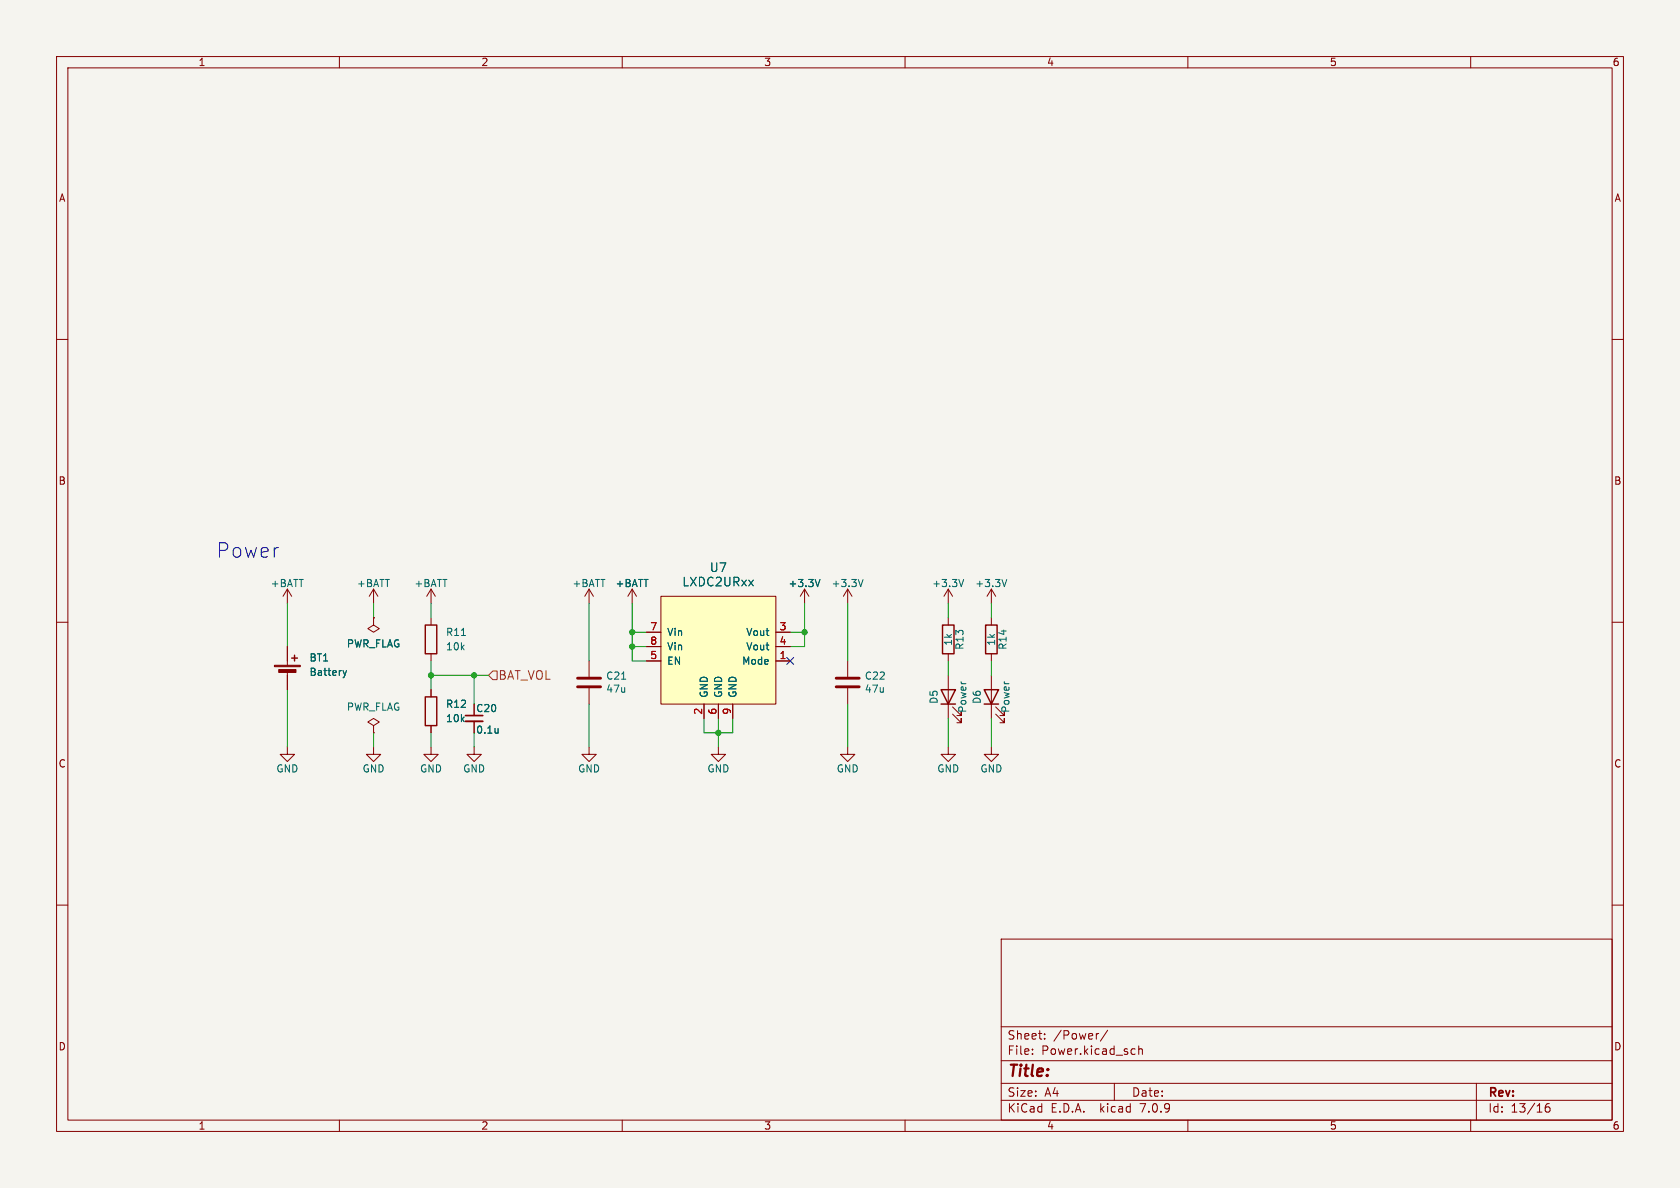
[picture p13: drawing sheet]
<svg xmlns="http://www.w3.org/2000/svg" width="297mm" height="210mm" viewBox="0 0 297 210" stroke-linecap="round" stroke-linejoin="round" font-family="sans-serif">
<defs><g id="words">
<text font-size="3.5" fill="#0000c2" x="38.1" y="98.8">Power</text>
<text font-size="2.8" fill="#840000" x="178" y="190.9">Title:</text>
<g font-size="2.1" fill="#006464">
<text x="125.4" y="101.3">U7</text>
<text x="120.5" y="103.9">LXDC2URxx</text>
</g>
<text font-size="2.1" fill="#725600" x="88" y="120.4">BAT_VOL</text>
<g font-size="2.1" fill="#840000">
<text x="178" y="184">Sheet:</text>
<text x="186.2" y="184">/Power/</text>
<text x="178" y="186.7">File:</text>
<text x="184.1" y="186.7">Power.kicad_sch</text>
<text x="178" y="196.9">KiCad</text>
<text x="178" y="194.1">Size:</text>
<text x="184.7" y="194.1">A4</text>
<text x="185.7" y="196.9">E.D.A.</text>
<text x="194.6" y="196.9">kicad</text>
<text x="200" y="194.1">Date:</text>
<text x="201.8" y="196.9">7.0.9</text>
<text x="263" y="194.3">Rev:</text>
<text x="263" y="196.9">Id:</text>
<text x="267.1" y="196.9">13/16</text>
</g>
<g font-size="1.8" fill="#840000">
<text x="35" y="11.9">1</text>
<text x="85" y="11.9">2</text>
<text x="135" y="11.9">3</text>
<text x="185" y="11.9">4</text>
<text x="235" y="11.9">5</text>
<text x="285" y="11.9">6</text>
<text x="10.3" y="35.9">A</text>
<text x="285.3" y="35.9">A</text>
<text x="10.3" y="85.9">B</text>
<text x="285.3" y="85.9">B</text>
<text x="84.1" y="126.1">C20</text>
<text x="10.3" y="135.9">C</text>
<text x="285.3" y="135.9">C</text>
<text x="10.3" y="185.9">D</text>
<text x="285.3" y="185.9">D</text>
<text x="35" y="199.9">1</text>
<text x="85" y="199.9">2</text>
<text x="135" y="199.9">3</text>
<text x="185" y="199.9">4</text>
<text x="235" y="199.9">5</text>
<text x="285" y="199.9">6</text>
</g>
<g font-size="1.8" fill="#006464">
<text x="47.8" y="104">+BATT</text>
<text x="63" y="104">+BATT</text>
<text x="73.2" y="104">+BATT</text>
<text x="101.1" y="104">+BATT</text>
<text x="108.7" y="104">+BATT</text>
<text x="139.3" y="104">+3.3V</text>
<text x="146.9" y="104">+3.3V</text>
<text x="164.7" y="104">+3.3V</text>
<text x="172.3" y="104">+3.3V</text>
<text x="78.7" y="112.6">R11</text>
<text x="117.9" y="112.6">Vin</text>
<text x="131.8" y="112.6">Vout</text>
<text x="54.6" y="117.1">BT1</text>
<text x="54.6" y="119.7">Battery</text>
<text x="61.2" y="114.7">PWR_FLAG</text>
<text x="78.7" y="115.2">10k</text>
<text x="117.9" y="117.7">EN</text>
<text x="117.9" y="115.2">Vin</text>
<text x="131.1" y="117.7">Mode</text>
<text x="131.8" y="115.2">Vout</text>
<text x="168.5" y="114.3" transform="rotate(-90 168.5 114.3)">1k</text>
<text x="170.5" y="115" transform="rotate(-90 170.5 115)">R13</text>
<text x="176.1" y="114.3" transform="rotate(-90 176.1 114.3)">1k</text>
<text x="178.2" y="115" transform="rotate(-90 178.2 115)">R14</text>
<text x="61.2" y="125.8">PWR_FLAG</text>
<text x="78.7" y="125.3">R12</text>
<text x="107.1" y="120.3">C21</text>
<text x="107.1" y="122.7">47u</text>
<text x="125.3" y="123.4" transform="rotate(-90 125.3 123.4)">GND</text>
<text x="127.9" y="123.4" transform="rotate(-90 127.9 123.4)">GND</text>
<text x="130.4" y="123.4" transform="rotate(-90 130.4 123.4)">GND</text>
<text x="152.8" y="120.3">C22</text>
<text x="152.8" y="122.7">47u</text>
<text x="166" y="124.5" transform="rotate(-90 166 124.5)">D5</text>
<text x="173.6" y="124.5" transform="rotate(-90 173.6 124.5)">D6</text>
<text x="78.7" y="127.9">10k</text>
<text x="84.1" y="129.9">0.1u</text>
<text x="171" y="126.1" transform="rotate(-90 171 126.1)">Power</text>
<text x="178.7" y="126.1" transform="rotate(-90 178.7 126.1)">Power</text>
<text x="48.8" y="136.8">GND</text>
<text x="64" y="136.8">GND</text>
<text x="74.2" y="136.8">GND</text>
<text x="81.8" y="136.8">GND</text>
<text x="102.1" y="136.8">GND</text>
<text x="125" y="136.8">GND</text>
<text x="147.8" y="136.8">GND</text>
<text x="165.6" y="136.8">GND</text>
<text x="173.2" y="136.8">GND</text>
</g>
<g font-size="1.8" fill="#a90000">
<text x="114.9" y="111.5">7</text>
<text x="137.7" y="111.5">3</text>
<text x="114.9" y="116.6">5</text>
<text x="114.9" y="114">8</text>
<text x="137.7" y="116.6">1</text>
<text x="137.7" y="114">4</text>
<text x="124.2" y="126.4" transform="rotate(-90 124.2 126.4)">2</text>
<text x="126.7" y="126.4" transform="rotate(-90 126.7 126.4)">6</text>
<text x="129.3" y="126.4" transform="rotate(-90 129.3 126.4)">9</text>
</g>
</g></defs>
<path d="M0 0h297v210h-297z" fill="#f5f4ef" stroke="#f5f4ef" stroke-width=".18"/>
<g fill="none" stroke="#840000" stroke-width=".18">
<path d="M10 10h277v190h-277zM12 12h273v186h-273zM60 10v2M110 10v2M160 10v2M210 10v2M260 10v2M10 60h2M285 60h2M10 110h2M50.8 104.1l-.8 1.3M50.8 104.1v2.6"/>
<path d="M50.8 114.3v3.3M50.8 118.6v3.3M50.8 104.1l.8 1.3M66 109.2v1.3l1.1 .6-1.1 .7-1-.7 1-.6M66 109.2h.1M66 104.1l-.7 1.3M66 104.1v2.6M66 104.1l.8 1.3M76.2 104.1l-.8 1.3M76.2 104.1v2.6M76.2 109.2v1.3M76.2 115.6v1.2"/>
<path d="M76.2 104.1l.8 1.3M104.1 104.1l-.7 1.3M104.1 104.1v2.6M104.1 116.8v2.8M104.1 104.1l.8 1.3M111.8 104.1l-.8 1.3M111.8 104.1v2.6M111.8 104.1l.7 1.3M114.3 116.8h2.5M114.3 111.8h2.5M114.3 114.3h2.5M116.8 105.4h20.4v19.1h-20.4z"/>
<path d="M137.2 116.8h2.5M137.2 111.8h2.5M137.2 114.3h2.5M142.2 104.1l-.7 1.3M142.2 104.1v2.6M142.2 104.1l.8 1.3M149.9 104.1l-.8 1.3M149.9 104.1v2.6M149.9 116.8v2.8M149.9 104.1l.7 1.3M167.6 104.1v2.6M167.6 109.2v1.3"/>
<path d="M167.6 115.6v1.2M167.6 119.4v7.6M167.6 104.1l-.7 1.3M167.6 104.1l.8 1.3M175.3 104.1v2.6M175.3 109.2v1.3M175.3 115.6v1.2M175.3 119.4v7.6M175.3 104.1l-.8 1.3M175.3 104.1l.7 1.3M285 110h2M50.8 132.1v1.3h1.3l-1.3 1.2-1.3-1.2h1.3"/>
<path d="M66 128.3l1.1-.7-1.1-.6-1 .6 1 .7v1.2M66 129.5h.1M66 132.1v1.3h1.3l-1.3 1.2-1.2-1.2h1.2M76.2 132.1v1.3h1.3l-1.3 1.2-1.3-1.2h1.3M76.2 121.9v1.3M76.2 128.3v1.2M83.8 132.1v1.3h1.3l-1.3 1.2-1.3-1.2h1.3M83.8 127.5v2M104.1 132.1v1.3h1.3l-1.3 1.2-1.2-1.2h1.2M104.1 121.7v2.8M124.5 124.5v2.5M127 132.1v1.3h1.3l-1.3 1.2-1.3-1.2h1.3"/>
<path d="M127 124.5v2.5M129.5 124.5v2.5M149.9 132.1v1.3h1.2l-1.2 1.2-1.3-1.2h1.3M149.9 121.7v2.8M167.6 132.1v1.3h1.3l-1.3 1.2-1.2-1.2h1.2M168.4 126.2l1.5 1.6v-.8v.8h-.7M168.4 125l1.5 1.5v-.8v.8h-.7M175.3 132.1v1.3h1.2l-1.2 1.2-1.3-1.2h1.3M176 126.2l1.5 1.6v-.8v.8h-.7M176 125l1.5 1.5v-.8v.8h-.7M10 160h2M285 160h2"/>
<path d="M177 166h108v32h-108zM60 198v2M110 198v2M160 198v2M177 194.5h108M177 191.5h108M177 187.5h108M177 181.5h108M182.5 186.3v.1M182.5 185.5v.1M184.7 183.6v.1M184.7 182.8v.1"/>
<path d="M194.2 182.7l-.2 .1M195.8 182.1l-1.3 2M197 191.5v3M200.2 185.4l.5 .1M200.7 186.3l-.5 .1M201.3 185.5l.2-.1 .4 .1 .1 .9M201.3 184.9v1.5M210 198v2M260 198v2M261 191.5v6.5M273.9 195.1a.59 .59 0 0 0-.7 .6v.6l.1 .2 .4 .1 .3-.1v-.5l-.1-.3h-.4l-.3 .3"/>
</g>
<path d="M116.8 105.4h20.4v19.1h-20.4z" fill="#ffffc2" stroke="#ffffc2" stroke-width=".18"/>
<path d="M60.6 118.5l.4 .9M61 119.4l-.2 .4M61.3 118.5l-.3 .9M81.6 112.3h.7M145 102.4l-.5 1.3M152.6 102.4l-.4 1.3M170.4 102.4l-.5 1.3M178 102.4l-.4 1.3M88.1 128.8v.8M88.1 129.5l-.1 .1M109.9 120.1h.7" fill="none" stroke="#006464" stroke-width=".18"/>
<path d="M102.1 119.9h4.1M147.8 119.9h4.1M102.1 121.4h4.1M147.8 121.4h4.1" fill="none" stroke="#840000" stroke-width=".51"/>
<path d="M51.6 116.3h1M52.1 115.8v1M75.2 110.5h2v5.1h-2zM166.6 110.5h2.1v5.1h-2.1zM174.2 110.5h2.1v5.1h-2.1zM75.2 123.2h2v5.1h-2zM166.4 121.9h2.5l-1.3 2.6zM166.4 124.5h2.5M174 121.9h2.5l-1.2 2.6zM174 124.5h2.5" fill="none" stroke="#840000" stroke-width=".25"/>
<g fill="#840000" stroke="#840000" stroke-width=".18">
<path d="M48.5 117.6h4.6v.3h-4.6z"/>
<path d="M49.3 118.4h3v.5h-3z"/>
</g>
<path d="M82.3 127.5h3" fill="none" stroke="#840000" stroke-width=".33"/>
<path d="M82.3 126.5h3" fill="none" stroke="#840000" stroke-width=".3"/>
<path d="M87.1 118.6h.8v1.5h-.8l-.7-.7z" fill="none" stroke="#725600" stroke-width=".18"/>
<g fill="none" stroke="#009600" stroke-width=".18">
<path d="M50.8 106.7v7.6M66 106.7v2.5M76.2 106.7v2.5M76.2 116.8v5.1M76.2 119.4h10.2M83.8 119.4v5.1M104.1 106.7v10.1M111.8 106.7v10.1h2.5M111.8 114.3h2.5M111.8 111.8h2.5M139.7 111.8h2.5M142.2 106.7v7.6h-2.5"/>
<path d="M149.9 106.7v10.1M167.6 106.7v2.5M167.6 116.8v2.6M175.3 106.7v2.5M175.3 116.8v2.6M50.8 121.9v10.2M66 129.5v2.6M76.2 129.5v2.6M83.8 129.5v2.6M104.1 124.5v7.6M124.5 127v2.5h5v-2.5M127 127v5.1"/>
<path d="M149.9 124.5v7.6M167.6 127v5.1M175.3 127v5.1"/>
</g>
<path d="M139.1 116.2l1.2 1.2M140.3 116.2l-1.2 1.2" fill="none" stroke="#000084" stroke-width=".18"/>
<g fill="#009600" stroke="#009600" stroke-width=".18">
<circle cx="127" cy="129.5" r=".46"/>
<circle cx="142.2" cy="111.8" r=".46"/>
<circle cx="111.8" cy="111.8" r=".46"/>
<circle cx="111.8" cy="114.3" r=".46"/>
<circle cx="83.8" cy="119.4" r=".46"/>
<circle cx="76.2" cy="119.4" r=".46"/>
</g>
<use href="#words"/>
</svg>
